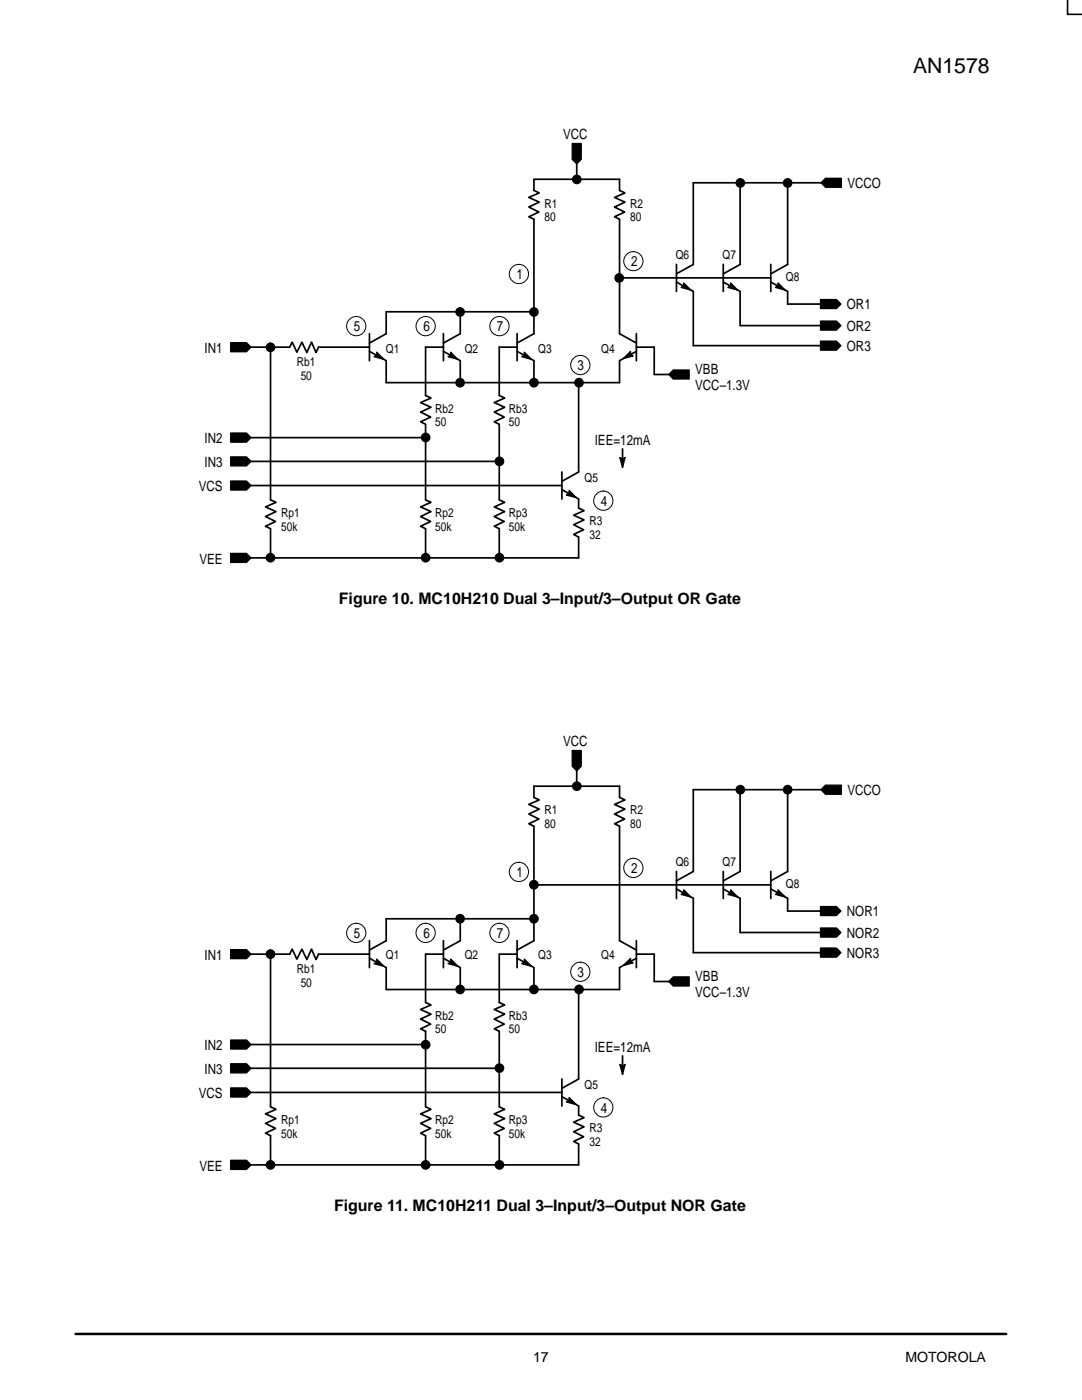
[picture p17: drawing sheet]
<svg xmlns="http://www.w3.org/2000/svg" width="216mm" height="279mm" viewBox="0 0 216 279" stroke-linecap="round" stroke-linejoin="round" font-family="sans-serif">
<defs><g id="words">
<text font-size="4.2" x="182.2" y="14.5">AN1578</text>
<g font-size="3.2">
<text x="67.6" y="120.6">Figure 10. MC10H210 Dual 3–Input/3–Output OR Gate</text>
<text x="66.7" y="241.8">Figure 11. MC10H211 Dual 3–Input/3–Output NOR Gate</text>
</g>
<g font-size="2.8">
<text x="112.4" y="27.7">VCC</text>
<text x="169.1" y="37.5">VCCO</text>
<text x="125.9" y="53.1">2</text>
<text x="103.1" y="55.7">1</text>
<text x="169" y="66">OR2</text>
<text x="169" y="61.7">OR1</text>
<text x="40.8" y="70.4">IN1</text>
<text x="70.6" y="66.1">5</text>
<text x="84.5" y="66.1">6</text>
<text x="99.2" y="66.1">7</text>
<text x="169" y="70">OR3</text>
<text x="115.2" y="73.8">3</text>
<text x="138.7" y="74.6">VBB</text>
<text x="138.7" y="77.8">VCC–1.3V</text>
<text x="40.8" y="88.5">IN2</text>
<text x="118.7" y="88.8">IEE=12mA</text>
<text x="40.8" y="93.2">IN3</text>
<text x="39.7" y="98.1">VCS</text>
<text x="119.9" y="101">4</text>
<text x="39.8" y="112.5">VEE</text>
<text x="112.4" y="148.8">VCC</text>
<text x="169.1" y="158.6">VCCO</text>
<text x="103.1" y="175">1</text>
<text x="125.9" y="174.3">2</text>
<text x="169" y="182.8">NOR1</text>
<text x="40.8" y="191.5">IN1</text>
<text x="70.6" y="187.2">5</text>
<text x="84.5" y="187.2">6</text>
<text x="99.2" y="187.2">7</text>
<text x="169" y="191.1">NOR3</text>
<text x="169" y="187.1">NOR2</text>
<text x="115.2" y="195">3</text>
<text x="138.7" y="195.8">VBB</text>
<text x="138.7" y="198.9">VCC–1.3V</text>
<text x="40.8" y="209.6">IN2</text>
<text x="118.7" y="209.9">IEE=12mA</text>
<text x="40.8" y="214.3">IN3</text>
<text x="39.7" y="219.2">VCS</text>
<text x="119.9" y="222.1">4</text>
<text x="39.8" y="233.6">VEE</text>
<text x="106.4" y="271.9">17</text>
<text x="180.7" y="271.9">MOTOROLA</text>
</g>
<g font-size="2.5">
<text x="108.7" y="41.4">R1</text>
<text x="125.7" y="41.4">R2</text>
<text x="108.7" y="44.2">80</text>
<text x="125.7" y="44.2">80</text>
<text x="134.8" y="51.7">Q6</text>
<text x="144.2" y="51.7">Q7</text>
<text x="156.8" y="56.1">Q8</text>
<text x="77" y="70.4">Q1</text>
<text x="92.7" y="70.4">Q2</text>
<text x="107.4" y="70.4">Q3</text>
<text x="120" y="70.4">Q4</text>
<text x="59.3" y="73.1">Rb1</text>
<text x="60" y="75.8">50</text>
<text x="86.8" y="82.3">Rb2</text>
<text x="101.5" y="82.3">Rb3</text>
<text x="86.8" y="85.1">50</text>
<text x="101.5" y="85.1">50</text>
<text x="116.6" y="96.2">Q5</text>
<text x="56.1" y="103.2">Rp1</text>
<text x="56.1" y="105.9">50k</text>
<text x="86.8" y="103.2">Rp2</text>
<text x="86.8" y="105.9">50k</text>
<text x="101.5" y="103.2">Rp3</text>
<text x="101.5" y="105.9">50k</text>
<text x="117.6" y="104.8">R3</text>
<text x="117.6" y="107.6">32</text>
<text x="108.7" y="162.5">R1</text>
<text x="108.7" y="165.3">80</text>
<text x="125.7" y="162.5">R2</text>
<text x="125.7" y="165.3">80</text>
<text x="134.8" y="172.8">Q6</text>
<text x="144.2" y="172.8">Q7</text>
<text x="156.8" y="177.2">Q8</text>
<text x="77" y="191.5">Q1</text>
<text x="92.7" y="191.5">Q2</text>
<text x="107.4" y="191.5">Q3</text>
<text x="120" y="191.5">Q4</text>
<text x="59.3" y="194.2">Rb1</text>
<text x="60" y="197">50</text>
<text x="86.8" y="203.5">Rb2</text>
<text x="101.5" y="203.5">Rb3</text>
<text x="86.8" y="206.2">50</text>
<text x="101.5" y="206.2">50</text>
<text x="116.6" y="217.3">Q5</text>
<text x="56.1" y="224.3">Rp1</text>
<text x="56.1" y="227">50k</text>
<text x="86.8" y="224.3">Rp2</text>
<text x="86.8" y="227">50k</text>
<text x="101.5" y="224.3">Rp3</text>
<text x="101.5" y="227">50k</text>
<text x="117.6" y="226">R3</text>
<text x="117.6" y="228.7">32</text>
</g>
</g></defs>
<path d="M15.1 266.2h185.7" fill="none" stroke="#000" stroke-width=".5"/>
<path d="M11.4 268.6h58.3v9.5h-58.3z" fill-rule="evenodd" fill="#fff" stroke="#fff" stroke-width=".34"/>
<g fill="none" stroke="#000" stroke-width=".2">
<circle cx="103.5" cy="54.7" r="1.92"/>
<circle cx="126.4" cy="52.1" r="1.91"/>
<circle cx="71.1" cy="65.1" r="1.92"/>
<circle cx="84.9" cy="65.1" r="1.92"/>
<circle cx="99.7" cy="65.1" r="1.92"/>
<circle cx="115.8" cy="72.8" r="1.92"/>
<circle cx="120.4" cy="99.9" r="1.92"/>
<circle cx="103.5" cy="174" r="1.92"/>
<circle cx="126.4" cy="173.2" r="1.92"/>
<circle cx="71.1" cy="186.2" r="1.92"/>
<circle cx="84.9" cy="186.2" r="1.92"/>
<circle cx="99.7" cy="186.2" r="1.92"/>
<circle cx="115.8" cy="193.9" r="1.92"/>
<circle cx="120.4" cy="221" r="1.92"/>
</g>
<g fill="none" stroke="#000" stroke-width=".34">
<path d="M115.1 32.7v3.1M147.7 36.5v16.3l-3.4 1.8M157.2 36.5v16.3l-3.4 1.8M163.8 36.5h-25.5v16.3l-3.3 1.8M123.6 55.5h30.2M135 56.3l3.3 1.9v10.8h25.4M135 52.8v5.4M144.3 52.8v5.4M144.3 56.3l3.4 1.9v6.8h16M153.8 52.8v5.4M153.8 56.3l3.4 1.9v2.5h6.5M50.1 69.3h7.7l.5-1 .9 2 1-2 1 2.1 1-2.1 .9 2.1 .5-1.1h10.1"/>
<path d="M54 69.3v30.5l1.1 .5-2.1 .9 2.1 .9-2.1 1 2 1-2 .9 1 .5v5M73.7 70.1l3.4 1.9v4.4h46.5v-4.4l3.4-1.9M73.7 66.6v5.4M88.5 69.3h-3.6v9.6l1.1 .5-2.1 .9 2.1 1-2.1 .9 2 1-2 1 1 .5v15.1l1.1 .5-2.1 .9 2.1 .9-2.1 1 2 1-2 .9 1 .5v5M88.5 66.6v5.4M88.5 70.1l3.3 1.9v4.4M91.8 63.1v3.5l-3.3 1.9M103.2 68.5l3.3-1.9v-22.8l-1-.5 2-1-2-1 2.1-1-2.1-.9 2.1-.9-1.1-.5v-2.2h17.1v2.2l1.1 .5-2.1 .9 2.1 .9-2.1 1 2 1-2 1 1 .5v22.8l3.4 1.9M103.2 69.3h-3.6v9.6l1.1 .5-2.1 .9 2.1 1-2.1 .9 2 1-2 1 1 .5v15.1l1.1 .5-2.1 .9 2.1 .9-2.1 1 2 1-2 .9 1 .5v5M103.2 66.6v5.4M103.2 70.1l3.3 1.9v4.4M106.5 62.2h-29.4v4.4l-3.4 1.9"/>
<path d="M115.5 77.2v17l-3.4 1.9M127 69.3h3.5v5.4h2.9M127 66.6v5.4M50.1 96.9h62M50.1 87.3h34.8M50.1 92.1h49.5M112.1 97.7l3.4 1.9v1.8l1 .5-2 .9 2 1-2 .9 2 1-2 1 1 .5v4.1h-65.4M112.1 94.2v5.4M124.2 89.6v3.7M115.1 153.8v3.1M147.7 157.6v16.3l-3.4 1.9M157.2 157.6v16.3l-3.4 1.9"/>
<path d="M163.8 157.6h-25.5v16.3l-3.3 1.9M106.5 176.6h47.3M135 173.9v5.4M135 177.4l3.3 1.9v10.8h25.4M144.3 173.9v5.4M144.3 177.4l3.4 1.9v6.8h16M153.8 173.9v5.4M153.8 177.4l3.4 1.9v2.5h6.5M50.1 190.4h7.7l.5-1 .9 2 1-2 1 2.1 1-2.1 .9 2.1 .5-1.1h10.1M54 190.4v30.5l1.1 .5-2.1 .9 2.1 .9-2.1 1 2 1-2 .9 1 .6v4.9M73.7 191.2l3.4 1.9v4.4h46.5v-4.4l3.4-1.9M73.7 187.7v5.4"/>
<path d="M88.5 190.4h-3.6v9.7l1.1 .5-2.1 .9 2.1 .9-2.1 1 2 1-2 .9 1 .5v15.1l1.1 .5-2.1 .9 2.1 .9-2.1 1 2 1-2 .9 1 .6v4.9M88.5 187.7v5.4M88.5 191.2l3.3 1.9v4.4M91.8 184.2v3.5l-3.3 1.9M103.2 189.6l3.3-1.9v-22.8l-1-.5 2-.9-2-1 2.1-1-2.1-1 2.1-.9-1.1-.5v-2.2h17.1v2.2l1.1 .5-2.1 .9 2.1 1-2.1 1 2 1-2 .9 1 .5v22.8l3.4 1.9M103.2 190.4h-3.6v9.7l1.1 .5-2.1 .9 2.1 .9-2.1 1 2 1-2 .9 1 .5v15.1l1.1 .5-2.1 .9 2.1 .9-2.1 1 2 1-2 .9 1 .6v4.9M103.2 187.7v5.4M103.2 191.2l3.3 1.9v4.4M106.5 183.4h-29.4v4.3l-3.4 1.9M115.5 198.3v17l-3.4 1.9M127 187.7v5.4M127 190.4h3.5v5.5h2.9"/>
<path d="M50.1 218h62M50.1 208.5h34.8M50.1 213.2h49.5M112.1 218.9l3.4 1.8v1.8l1 .5-2 1 2 .9-2 1 2 1-2 .9 1 .5v4.2h-65.4M112.1 215.3v5.4M124.2 210.7v3.7"/>
</g>
<g fill="#000" stroke="#000" stroke-width=".26">
<path d="M114.2 28.6h1.8v3.2l-.9 .9-.9-.9z" fill-rule="evenodd"/>
<path d="M164.7 35.6h3.2v1.8h-3.2l-.9-.9z" fill-rule="evenodd"/>
<path d="M46 68.4h3.2l.9 .9-.9 .9h-3.2z" fill-rule="evenodd"/>
<path d="M134.3 73.8h3.2v1.8h-3.2l-.9-.9z" fill-rule="evenodd"/>
<path d="M163.7 68.1h3.2l.9 .9-.9 .9h-3.2z" fill-rule="evenodd"/>
<path d="M163.7 64.1h3.2l.9 .9-.9 .9h-3.2z" fill-rule="evenodd"/>
<path d="M163.7 59.8h3.2l.9 .9-.9 .9h-3.2z" fill-rule="evenodd"/>
<path d="M46 96h3.2l.9 .9-.9 .9h-3.2z" fill-rule="evenodd"/>
<path d="M46 86.4h3.2l.9 .9-.9 .9h-3.2z" fill-rule="evenodd"/>
<path d="M46 91.2h3.2l.9 .9-.9 .9h-3.2z" fill-rule="evenodd"/>
<path d="M46 110.4h3.2l.9 .9-.9 .9h-3.2z" fill-rule="evenodd"/>
<path d="M114.2 149.8h1.8v3.1l-.9 .9-.9-.9z" fill-rule="evenodd"/>
<path d="M163.8 157.6l.9-.9h3.2v1.8h-3.2z" fill-rule="evenodd"/>
<path d="M46 189.5h3.2l.9 .9-.9 .9h-3.2z" fill-rule="evenodd"/>
<path d="M134.3 195h3.2v1.8h-3.2l-.9-.9z" fill-rule="evenodd"/>
<path d="M163.7 189.2h3.2l.9 .9-.9 .9h-3.2z" fill-rule="evenodd"/>
<path d="M163.7 185.2h3.2l.9 .9-.9 .9h-3.2z" fill-rule="evenodd"/>
<path d="M163.7 180.9h3.2l.9 .9-.9 .9h-3.2z" fill-rule="evenodd"/>
<path d="M46 217.1h3.2l.9 .9-.9 .9h-3.2z" fill-rule="evenodd"/>
<path d="M46 207.6h3.2l.9 .9-.9 .9h-3.2z" fill-rule="evenodd"/>
<path d="M46 212.3h3.2l.9 .9-.9 .9h-3.2z" fill-rule="evenodd"/>
<path d="M46 231.6h3.2l.9 .9-.9 .9h-3.2z" fill-rule="evenodd"/>
<circle cx="115.1" cy="35.8" r=".84"/>
<circle cx="147.7" cy="36.5" r=".84"/>
<circle cx="157.2" cy="36.5" r=".84"/>
<circle cx="123.6" cy="55.5" r=".84"/>
<circle cx="54" cy="69.3" r=".84"/>
<circle cx="91.8" cy="62.3" r=".84"/>
<circle cx="91.8" cy="76.4" r=".84"/>
<circle cx="106.5" cy="76.4" r=".84"/>
<circle cx="106.5" cy="62.3" r=".84"/>
<circle cx="115.5" cy="76.4" r=".84"/>
<circle cx="84.9" cy="87.3" r=".84"/>
<circle cx="99.7" cy="92.1" r=".84"/>
<circle cx="54" cy="111.3" r=".84"/>
<circle cx="84.9" cy="111.3" r=".84"/>
<circle cx="99.7" cy="111.3" r=".84"/>
<circle cx="115.1" cy="156.9" r=".84"/>
<circle cx="147.7" cy="157.6" r=".84"/>
<circle cx="157.2" cy="157.6" r=".84"/>
<circle cx="106.5" cy="176.6" r=".84"/>
<circle cx="54" cy="190.4" r=".84"/>
<circle cx="91.8" cy="197.5" r=".84"/>
<circle cx="91.8" cy="183.4" r=".84"/>
<circle cx="106.5" cy="197.5" r=".84"/>
<circle cx="106.5" cy="183.4" r=".84"/>
<circle cx="115.5" cy="197.5" r=".84"/>
<circle cx="84.9" cy="208.5" r=".84"/>
<circle cx="99.7" cy="213.2" r=".84"/>
<circle cx="54" cy="232.5" r=".84"/>
<circle cx="84.9" cy="232.5" r=".84"/>
<circle cx="99.7" cy="232.5" r=".84"/>
</g>
<g fill="#000">
<path d="M136.4 56.5l1.5 1.4-2-.5 .5-.3zM145.8 56.5l1.4 1.4-2-.5 .6-.3zM155.2 56.5l1.5 1.4-2-.5 .5-.3zM75.2 70.3l1.4 1.4-2-.5 .6-.3zM89.9 70.3l1.5 1.4-2-.5 .5-.3zM104.6 70.3l1.5 1.4-2-.5 .5-.3zM124.4 71.6l1.4-1.5v.6l.5 .3zM113.6 97.9l1.4 1.4-2-.5 .6-.3zM123.7 91.3l.5 .3 .5-.3-.5 2zM136.4 177.6l1.5 1.4-2-.5 .5-.3zM145.8 177.6l1.4 1.4-2-.5 .6-.3zM155.2 177.6l1.5 1.4-2-.5 .5-.3z"/>
<path d="M75.2 191.4l1.4 1.4-2-.5 .6-.3zM89.9 191.4l1.5 1.4-2-.5 .5-.3zM104.6 191.4l1.5 1.4-2-.5 .5-.3zM124.4 192.7l1.4-1.4v.6l.5 .3zM113.6 219l1.4 1.5-2-.6 .6-.3zM123.7 212.4l.5 .3 .5-.3-.5 2z"/>
</g>
<g fill="none" stroke="#000" stroke-width=".26">
<path d="M136.4 56.5l1.5 1.4-2-.5 .5-.3zM145.8 56.5l1.4 1.4-2-.5 .6-.3zM155.2 56.5l1.5 1.4-2-.5 .5-.3zM75.2 70.3l1.4 1.4-2-.5 .6-.3zM89.9 70.3l1.5 1.4-2-.5 .5-.3zM104.6 70.3l1.5 1.4-2-.5 .5-.3zM124.4 71.6l1.4-1.5v.6l.5 .3zM113.6 97.9l1.4 1.4-2-.5 .6-.3zM123.7 91.3l.5 .3 .5-.3-.5 2zM136.4 177.6l1.5 1.4-2-.5 .5-.3zM145.8 177.6l1.4 1.4-2-.5 .6-.3zM155.2 177.6l1.5 1.4-2-.5 .5-.3z"/>
<path d="M75.2 191.4l1.4 1.4-2-.5 .6-.3zM89.9 191.4l1.5 1.4-2-.5 .5-.3zM104.6 191.4l1.5 1.4-2-.5 .5-.3zM124.4 192.7l1.4-1.4v.6l.5 .3zM113.6 219l1.4 1.5-2-.6 .6-.3zM123.7 212.4l.5 .3 .5-.3-.5 2z"/>
</g>
<path d="M213 0v2.9h2.9" fill="none" stroke="#000" stroke-width=".32"/>
<use href="#words"/>
</svg>
